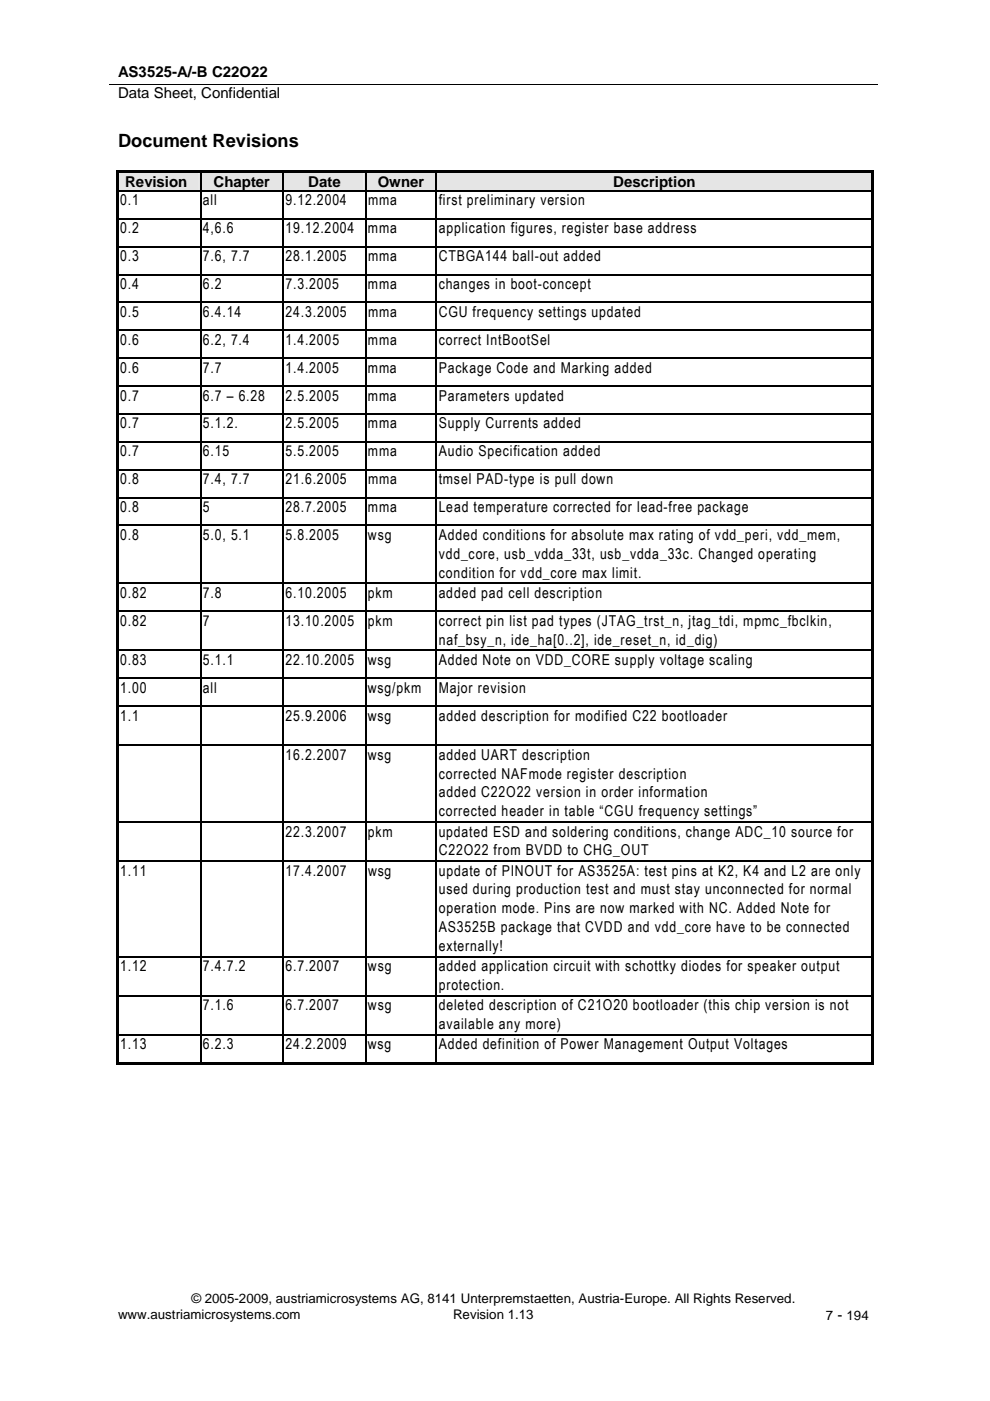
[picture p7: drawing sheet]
<svg xmlns="http://www.w3.org/2000/svg" width="210mm" height="297mm" viewBox="0 0 210 297" stroke-linecap="round" stroke-linejoin="round" font-family="sans-serif">
<defs><g id="words">
<text font-size="3.9" x="25" y="31.1">Document Revisions</text>
<g font-size="3.2">
<text x="25" y="16.3">AS3525-A/-B C22O22</text>
<text x="25" y="20.9">Data Sheet, Confidential</text>
<text x="26.5" y="39.6">Revision</text>
<text x="45.3" y="39.6">Chapter</text>
<text x="65.4" y="39.6">Date</text>
<text x="80.1" y="39.6">Owner</text>
<text x="130" y="39.6">Description</text>
<text x="25.5" y="43.6">0.1</text>
<text x="43" y="43.6">all</text>
<text x="60.5" y="43.6">9.12.2004</text>
<text x="78" y="43.6">mma</text>
<text x="93" y="43.6">first preliminary version</text>
<text x="25.5" y="49.5">0.2</text>
<text x="43" y="49.5">4,6.6</text>
<text x="60.5" y="49.5">19.12.2004</text>
<text x="78" y="49.5">mma</text>
<text x="93" y="49.5">application figures, register base address</text>
<text x="25.5" y="55.4">0.3</text>
<text x="43" y="55.4">7.6, 7.7</text>
<text x="60.5" y="55.4">28.1.2005</text>
<text x="78" y="55.4">mma</text>
<text x="93" y="55.4">CTBGA144 ball-out added</text>
<text x="25.5" y="61.3">0.4</text>
<text x="43" y="61.3">6.2</text>
<text x="60.5" y="61.3">7.3.2005</text>
<text x="78" y="61.3">mma</text>
<text x="93" y="61.3">changes in boot-concept</text>
<text x="25.5" y="67.2">0.5</text>
<text x="43" y="67.2">6.4.14</text>
<text x="60.5" y="67.2">24.3.2005</text>
<text x="78" y="67.2">mma</text>
<text x="93" y="67.2">CGU frequency settings updated</text>
<text x="25.5" y="73.1">0.6</text>
<text x="43" y="73.1">6.2, 7.4</text>
<text x="60.5" y="73.1">1.4.2005</text>
<text x="78" y="73.1">mma</text>
<text x="93" y="73.1">correct IntBootSel</text>
<text x="25.5" y="79">0.6</text>
<text x="43" y="79">7.7</text>
<text x="60.5" y="79">1.4.2005</text>
<text x="78" y="79">mma</text>
<text x="93" y="79">Package Code and Marking added</text>
<text x="25.5" y="84.9">0.7</text>
<text x="43" y="84.9">6.7 – 6.28</text>
<text x="60.5" y="84.9">2.5.2005</text>
<text x="78" y="84.9">mma</text>
<text x="93" y="84.9">Parameters updated</text>
<text x="25.5" y="90.8">0.7</text>
<text x="43" y="90.8">5.1.2.</text>
<text x="60.5" y="90.8">2.5.2005</text>
<text x="78" y="90.8">mma</text>
<text x="93" y="90.8">Supply Currents added</text>
<text x="25.5" y="96.8">0.7</text>
<text x="43" y="96.8">6.15</text>
<text x="60.5" y="96.8">5.5.2005</text>
<text x="78" y="96.8">mma</text>
<text x="93" y="96.8">Audio Specification added</text>
<text x="25.5" y="102.7">0.8</text>
<text x="43" y="102.7">7.4, 7.7</text>
<text x="60.5" y="102.7">21.6.2005</text>
<text x="78" y="102.7">mma</text>
<text x="93" y="102.7">tmsel PAD-type is pull down</text>
<text x="25.5" y="108.6">0.8</text>
<text x="43" y="108.6">5</text>
<text x="60.5" y="108.6">28.7.2005</text>
<text x="78" y="108.6">mma</text>
<text x="93" y="108.6">Lead temperature corrected for lead-free package</text>
<text x="25.5" y="114.5">0.8</text>
<text x="43" y="114.5">5.0, 5.1</text>
<text x="60.5" y="114.5">5.8.2005</text>
<text x="78" y="114.5">wsg</text>
<text x="93" y="118.5">vdd_core, usb_vdda_33t, usb_vdda_33c. Changed operating</text>
<text x="93" y="114.5">Added conditions for absolute max rating of vdd_peri, vdd_mem,</text>
<text x="93" y="122.5">condition for vdd_core max limit.</text>
<text x="25.5" y="126.8">0.82</text>
<text x="43" y="126.8">7.8</text>
<text x="60.5" y="126.8">6.10.2005</text>
<text x="78" y="126.8">pkm</text>
<text x="93" y="126.8">added pad cell description</text>
<text x="25.5" y="132.7">0.82</text>
<text x="43" y="132.7">7</text>
<text x="60.5" y="132.7">13.10.2005</text>
<text x="78" y="132.7">pkm</text>
<text x="93" y="132.7">correct pin list pad types (JTAG_trst_n, jtag_tdi, mpmc_fbclkin,</text>
<text x="93" y="136.7">naf_bsy_n, ide_ha[0..2], ide_reset_n, id_dig)</text>
<text x="25.5" y="140.9">0.83</text>
<text x="43" y="140.9">5.1.1</text>
<text x="60.5" y="140.9">22.10.2005</text>
<text x="78" y="140.9">wsg</text>
<text x="93" y="140.9">Added Note on VDD_CORE supply voltage scaling</text>
<text x="25.5" y="146.9">1.00</text>
<text x="43" y="146.9">all</text>
<text x="78" y="146.9">wsg/pkm</text>
<text x="93" y="146.9">Major revision</text>
<text x="25.5" y="152.8">1.1</text>
<text x="60.5" y="152.8">25.9.2006</text>
<text x="78" y="152.8">wsg</text>
<text x="93" y="152.8">added description for modified C22 bootloader</text>
<text x="60.5" y="161.1">16.2.2007</text>
<text x="78" y="161.1">wsg</text>
<text x="93" y="161.1">added UART description</text>
<text x="93" y="165.1">corrected NAFmode register description</text>
<text x="93" y="169.1">added C22O22 version in order information</text>
<text x="93" y="173.1">corrected header in table “CGU frequency settings”</text>
<text x="60.5" y="177.4">22.3.2007</text>
<text x="78" y="177.4">pkm</text>
<text x="93" y="177.4">updated ESD and soldering conditions, change ADC_10 source for</text>
<text x="25.5" y="185.6">1.11</text>
<text x="60.5" y="185.6">17.4.2007</text>
<text x="78" y="185.6">wsg</text>
<text x="93" y="181.4">C22O22 from BVDD to CHG_OUT</text>
<text x="93" y="185.6">update of PINOUT for AS3525A: test pins at K2, K4 and L2 are only</text>
<text x="93" y="189.6">used during production test and must stay unconnected for normal</text>
<text x="93" y="193.6">operation mode. Pins are now marked with NC. Added Note for</text>
<text x="93" y="197.7">AS3525B package that CVDD and vdd_core have to be connected</text>
<text x="93" y="201.7">externally!</text>
<text x="25.5" y="205.9">1.12</text>
<text x="43" y="205.9">7.4.7.2</text>
<text x="60.5" y="205.9">6.7.2007</text>
<text x="78" y="205.9">wsg</text>
<text x="93" y="209.9">protection.</text>
<text x="93" y="205.9">added application circuit with schottky diodes for speaker output</text>
<text x="43" y="214.2">7.1.6</text>
<text x="60.5" y="214.2">6.7.2007</text>
<text x="78" y="214.2">wsg</text>
<text x="93" y="214.2">deleted description of C21O20 bootloader (this chip version is not</text>
<text x="93" y="218.2">available any more)</text>
<text x="25.5" y="222.5">1.13</text>
<text x="43" y="222.5">6.2.3</text>
<text x="60.5" y="222.5">24.2.2009</text>
<text x="78" y="222.5">wsg</text>
<text x="93" y="222.5">Added definition of Power Management Output Voltages</text>
</g>
<g font-size="2.8">
<text x="25" y="279.6">www.austriamicrosystems.com</text>
<text x="40.6" y="276.4">© 2005-2009, austriamicrosystems AG, 8141 Unterpremstaetten, Austria-Europe. All Rights Reserved.</text>
<text x="96.1" y="279.6">Revision 1.13</text>
<text x="175.1" y="280">7 - 194</text>
</g>
</g></defs>
<path d="M23.1 17.8h162.9" fill="none" stroke="#000" stroke-width=".21"/>
<g fill="#e5e5e5">
<path d="M25.3 36.7h17.1v3.7h-17.1z"/>
<path d="M25.5 36.7h16.5v3.7h-16.5z"/>
<path d="M42.7 36.7h17.2v3.7h-17.2z"/>
<path d="M43 36.7h16.5v3.7h-16.5z"/>
<path d="M60.2 36.7h17.2v3.7h-17.2z"/>
<path d="M60.5 36.7h16.5v3.7h-16.5z"/>
<path d="M77.7 36.7h14.7v3.7h-14.7z"/>
<path d="M78 36.7h14v3.7h-14z"/>
<path d="M92.7 36.7h92.1v3.7h-92.1z"/>
<path d="M93 36.7h91.5v3.7h-91.5z"/>
</g>
<g fill="#000">
<path d="M24.7 36.2h.6v.5h-.6zM24.7 36.2h160.6v.5h-160.6zM184.8 36.2h.5v.5h-.5zM24.7 36.7h.6v3.7h-.6zM24.7 40.4h.6v.2h-.6zM24.7 40.6h.6v5.7h-.6zM24.7 46.3h.6v.3h-.6zM24.7 46.6h.6v5.6h-.6zM24.7 52.2h.6v.3h-.6zM24.7 52.5h.6v5.6h-.6zM24.7 58.1h.6v.3h-.6zM42.4 40.4h.3v.2h-.3z"/>
<path d="M42.4 46.3h.3v.3h-.3zM42.4 52.2h.3v.3h-.3zM42.4 58.1h.3v.3h-.3zM59.9 40.4h.3v.2h-.3zM59.9 46.3h.3v.3h-.3zM59.9 52.2h.3v.3h-.3zM59.9 58.1h.3v.3h-.3zM77.4 40.4h.3v.2h-.3zM77.4 46.3h.3v.3h-.3zM77.4 52.2h.3v.3h-.3zM77.4 58.1h.3v.3h-.3zM92.4 40.4h.3v.2h-.3z"/>
<path d="M92.4 46.3h.3v.3h-.3zM92.4 52.2h.3v.3h-.3zM92.4 58.1h.3v.3h-.3zM184.8 36.7h.5v3.7h-.5zM184.8 40.4h.5v.2h-.5zM184.8 40.6h.5v5.7h-.5zM184.8 46.3h.5v.3h-.5zM184.8 46.6h.5v5.6h-.5zM184.8 52.2h.5v.3h-.5zM184.8 52.5h.5v5.6h-.5zM184.8 58.1h.5v.3h-.5zM24.7 58.4h.6v5.6h-.6z"/>
<path d="M24.7 64h.6v.3h-.6zM24.7 64.3h.6v5.6h-.6zM24.7 69.9h.6v.3h-.6zM24.7 70.2h.6v5.6h-.6zM24.7 75.8h.6v.3h-.6zM42.4 64h.3v.3h-.3zM42.4 69.9h.3v.3h-.3zM42.4 75.8h.3v.3h-.3zM59.9 64h.3v.3h-.3zM59.9 69.9h.3v.3h-.3zM59.9 75.8h.3v.3h-.3zM77.4 64h.3v.3h-.3z"/>
<path d="M77.4 69.9h.3v.3h-.3zM77.4 75.8h.3v.3h-.3zM92.4 64h.3v.3h-.3zM92.4 69.9h.3v.3h-.3zM92.4 75.8h.3v.3h-.3zM184.8 58.4h.5v5.6h-.5zM184.8 64h.5v.3h-.5zM184.8 64.3h.5v5.6h-.5zM184.8 69.9h.5v.3h-.5zM184.8 70.2h.5v5.6h-.5zM184.8 75.8h.5v.3h-.5zM24.7 76.1h.6v5.6h-.6z"/>
<path d="M24.7 81.7h.6v.3h-.6zM24.7 82h.6v5.7h-.6zM24.7 87.7h.6v.2h-.6zM24.7 87.9h.6v5.7h-.6zM24.7 93.6h.6v.2h-.6zM24.7 93.8h.6v5.7h-.6zM24.7 99.5h.6v.2h-.6zM42.4 81.7h.3v.3h-.3zM42.4 87.7h.3v.2h-.3zM42.4 93.6h.3v.2h-.3zM42.4 99.5h.3v.2h-.3zM59.9 81.7h.3v.3h-.3z"/>
<path d="M59.9 87.7h.3v.2h-.3zM59.9 93.6h.3v.2h-.3zM59.9 99.5h.3v.2h-.3zM77.4 81.7h.3v.3h-.3zM77.4 87.7h.3v.2h-.3zM77.4 93.6h.3v.2h-.3zM77.4 99.5h.3v.2h-.3zM92.4 81.7h.3v.3h-.3zM92.4 87.7h.3v.2h-.3zM92.4 93.6h.3v.2h-.3zM92.4 99.5h.3v.2h-.3zM184.8 76.1h.5v5.6h-.5z"/>
<path d="M184.8 81.7h.5v.3h-.5zM184.8 82h.5v5.7h-.5zM184.8 87.7h.5v.2h-.5zM184.8 87.9h.5v5.7h-.5zM184.8 93.6h.5v.2h-.5zM184.8 93.8h.5v5.7h-.5zM184.8 99.5h.5v.2h-.5zM24.7 99.7h.6v5.7h-.6zM24.7 105.4h.6v.2h-.6zM24.7 105.6h.6v5.7h-.6zM24.7 111.3h.6v.2h-.6zM42.4 105.4h.3v.2h-.3z"/>
<path d="M42.4 111.3h.3v.2h-.3zM59.9 105.4h.3v.2h-.3zM59.9 111.3h.3v.2h-.3zM77.4 105.4h.3v.2h-.3zM77.4 111.3h.3v.2h-.3zM92.4 105.4h.3v.2h-.3zM92.4 111.3h.3v.2h-.3zM184.8 99.7h.5v5.7h-.5zM184.8 105.4h.5v.2h-.5zM184.8 105.6h.5v5.7h-.5zM184.8 111.3h.5v.2h-.5zM24.7 111.5h.6v12.1h-.6z"/>
<path d="M24.7 123.6h.6v.2h-.6zM24.7 123.8h.6v5.7h-.6zM24.7 129.5h.6v.3h-.6zM24.7 129.8h.6v8h-.6zM24.7 137.8h.6v.2h-.6zM42.4 123.6h.3v.2h-.3zM42.4 129.5h.3v.3h-.3zM42.4 137.8h.3v.2h-.3zM59.9 123.6h.3v.2h-.3zM59.9 129.5h.3v.3h-.3zM59.9 137.8h.3v.2h-.3zM77.4 123.6h.3v.2h-.3z"/>
<path d="M77.4 129.5h.3v.3h-.3zM77.4 137.8h.3v.2h-.3zM92.4 123.6h.3v.2h-.3zM92.4 129.5h.3v.3h-.3zM92.4 137.8h.3v.2h-.3zM184.8 111.5h.5v12.1h-.5zM184.8 123.6h.5v.2h-.5zM184.8 123.8h.5v5.7h-.5zM184.8 129.5h.5v.3h-.5zM184.8 129.8h.5v8h-.5zM184.8 137.8h.5v.2h-.5zM24.7 138h.6v5.7h-.6z"/>
<path d="M24.7 143.7h.6v.2h-.6zM24.7 143.9h.6v5.7h-.6zM24.7 149.6h.6v.3h-.6zM24.7 149.9h.6v8h-.6zM24.7 157.9h.6v.2h-.6zM42.4 143.7h.3v.2h-.3zM42.4 149.6h.3v.3h-.3zM42.4 157.9h.3v.2h-.3zM59.9 143.7h.3v.2h-.3zM59.9 149.6h.3v.3h-.3zM59.9 157.9h.3v.2h-.3zM77.4 143.7h.3v.2h-.3z"/>
<path d="M77.4 149.6h.3v.3h-.3zM77.4 157.9h.3v.2h-.3zM92.4 143.7h.3v.2h-.3zM92.4 149.6h.3v.3h-.3zM92.4 157.9h.3v.2h-.3zM184.8 138h.5v5.7h-.5zM184.8 143.7h.5v.2h-.5zM184.8 143.9h.5v5.7h-.5zM184.8 149.6h.5v.3h-.5zM184.8 149.9h.5v8h-.5zM184.8 157.9h.5v.2h-.5zM24.7 158.1h.6v16.1h-.6z"/>
<path d="M24.7 174.2h.6v.2h-.6zM42.4 174.2h.3v.2h-.3zM59.9 174.2h.3v.2h-.3zM77.4 174.2h.3v.2h-.3zM92.4 174.2h.3v.2h-.3zM184.8 158.1h.5v16.1h-.5zM184.8 174.2h.5v.2h-.5zM24.7 174.4h.6v8h-.6zM24.7 182.4h.6v.3h-.6zM42.4 182.4h.3v.3h-.3zM59.9 182.4h.3v.3h-.3zM77.4 182.4h.3v.3h-.3z"/>
<path d="M92.4 182.4h.3v.3h-.3zM184.8 174.4h.5v8h-.5zM184.8 182.4h.5v.3h-.5zM24.7 182.7h.6v20h-.6zM24.7 202.7h.6v.3h-.6zM24.7 203h.6v8h-.6zM24.7 211h.6v.3h-.6zM24.7 211.3h.6v8h-.6zM24.7 219.3h.6v.3h-.6zM42.4 202.7h.3v.3h-.3zM42.4 211h.3v.3h-.3zM42.4 219.3h.3v.3h-.3z"/>
<path d="M59.9 202.7h.3v.3h-.3zM59.9 211h.3v.3h-.3zM59.9 219.3h.3v.3h-.3zM77.4 202.7h.3v.3h-.3zM77.4 211h.3v.3h-.3zM77.4 219.3h.3v.3h-.3zM92.4 202.7h.3v.3h-.3zM92.4 211h.3v.3h-.3zM92.4 219.3h.3v.3h-.3zM184.8 182.7h.5v20h-.5zM184.8 202.7h.5v.3h-.5zM184.8 203h.5v8h-.5z"/>
<path d="M184.8 211h.5v.3h-.5zM184.8 211.3h.5v8h-.5zM184.8 219.3h.5v.3h-.5zM24.7 219.6h.6v6.1h-.6zM24.7 225.2h17.7v.5h-17.7zM42.4 225.2h17.5v.5h-17.5zM59.9 225.2h17.5v.5h-17.5zM77.4 225.2h15v.5h-15zM92.4 225.2h92.4v.5h-92.4zM184.8 219.6h.5v6.1h-.5zM184.8 225.2h.5v.5h-.5z"/>
</g>
<g fill="none" stroke="#000" stroke-width=".25">
<path d="M42.5 36.7v3.7M60 36.7v3.7M77.5 36.7v3.7M92.5 36.7v3.7M25.3 40.5h17.1M25.3 46.4h17.1M25.3 52.3h17.1M25.3 58.2h17.1M42.5 40.6v5.7M42.5 46.6v5.6M42.5 52.5v5.6M42.5 58.4v5.6"/>
<path d="M42.7 40.5h17.2M42.7 46.4h17.2M42.7 52.3h17.2M42.7 58.2h17.2M60 40.6v5.7M60 46.6v5.6M60 52.5v5.6M60 58.4v5.6M60.2 40.5h17.2M60.2 46.4h17.2M60.2 52.3h17.2M60.2 58.2h17.2"/>
<path d="M77.5 40.6v5.7M77.5 46.6v5.6M77.5 52.5v5.6M77.5 58.4v5.6M77.7 40.5h14.7M77.7 46.4h14.7M77.7 52.3h14.7M77.7 58.2h14.7M92.5 40.6v5.7M92.5 46.6v5.6M92.5 52.5v5.6M92.5 58.4v5.6"/>
<path d="M92.7 40.5h92.1M92.7 46.4h92.1M92.7 52.3h92.1M92.7 58.2h92.1M25.3 64.1h17.1M25.3 70h17.1M25.3 75.9h17.1M42.5 64.3v5.6M42.5 70.2v5.6M42.5 76.1v5.6M42.7 64.1h17.2M42.7 70h17.2"/>
<path d="M42.7 75.9h17.2M60 64.3v5.6M60 70.2v5.6M60 76.1v5.6M60.2 64.1h17.2M60.2 70h17.2M60.2 75.9h17.2M77.5 64.3v5.6M77.5 70.2v5.6M77.5 76.1v5.6M77.7 64.1h14.7M77.7 70h14.7"/>
<path d="M77.7 75.9h14.7M92.5 64.3v5.6M92.5 70.2v5.6M92.5 76.1v5.6M92.7 64.1h92.1M92.7 70h92.1M92.7 75.9h92.1M25.3 81.9h17.1M25.3 87.8h17.1M25.3 93.7h17.1M25.3 99.6h17.1M42.5 82v5.7"/>
<path d="M42.5 87.9v5.7M42.5 93.8v5.7M42.5 99.7v5.7M42.7 81.9h17.2M42.7 87.8h17.2M42.7 93.7h17.2M42.7 99.6h17.2M60 82v5.7M60 87.9v5.7M60 93.8v5.7M60 99.7v5.7M60.2 81.9h17.2"/>
<path d="M60.2 87.8h17.2M60.2 93.7h17.2M60.2 99.6h17.2M77.5 82v5.7M77.5 87.9v5.7M77.5 93.8v5.7M77.5 99.7v5.7M77.7 81.9h14.7M77.7 87.8h14.7M77.7 93.7h14.7M77.7 99.6h14.7M92.5 82v5.7"/>
<path d="M92.5 87.9v5.7M92.5 93.8v5.7M92.5 99.7v5.7M92.7 81.9h92.1M92.7 87.8h92.1M92.7 93.7h92.1M92.7 99.6h92.1M25.3 105.5h17.1M25.3 111.4h17.1M42.5 105.6v5.7M42.5 111.5v12.1M42.7 105.5h17.2"/>
<path d="M42.7 111.4h17.2M60 105.6v5.7M60 111.5v12.1M60.2 105.5h17.2M60.2 111.4h17.2M77.5 105.6v5.7M77.5 111.5v12.1M77.7 105.5h14.7M77.7 111.4h14.7M92.5 105.6v5.7M92.5 111.5v12.1M92.7 105.5h92.1"/>
<path d="M92.7 111.4h92.1M25.3 123.7h17.1M25.3 129.6h17.1M25.3 137.9h17.1M42.5 123.8v5.7M42.5 129.8v8M42.5 138v5.7M42.7 123.7h17.2M42.7 129.6h17.2M42.7 137.9h17.2M60 123.8v5.7M60 129.8v8"/>
<path d="M60 138v5.7M60.2 123.7h17.2M60.2 129.6h17.2M60.2 137.9h17.2M77.5 123.8v5.7M77.5 129.8v8M77.5 138v5.7M77.7 123.7h14.7M77.7 129.6h14.7M77.7 137.9h14.7M92.5 123.8v5.7M92.5 129.8v8"/>
<path d="M92.5 138v5.7M92.7 123.7h92.1M92.7 129.6h92.1M92.7 137.9h92.1M25.3 143.8h17.1M25.3 149.7h17.1M25.3 158h17.1M42.5 143.9v5.7M42.5 149.9v8M42.5 158.1v16.1M42.7 143.8h17.2M42.7 149.7h17.2"/>
<path d="M42.7 158h17.2M60 143.9v5.7M60 149.9v8M60 158.1v16.1M60.2 143.8h17.2M60.2 149.7h17.2M60.2 158h17.2M77.5 143.9v5.7M77.5 149.9v8M77.5 158.1v16.1M77.7 143.8h14.7M77.7 149.7h14.7"/>
<path d="M77.7 158h14.7M92.5 143.9v5.7M92.5 149.9v8M92.5 158.1v16.1M92.7 143.8h92.1M92.7 149.7h92.1M92.7 158h92.1M25.3 174.3h17.1M42.5 174.4v8M42.7 174.3h17.2M60 174.4v8M60.2 174.3h17.2"/>
<path d="M77.5 174.4v8M77.7 174.3h14.7M92.5 174.4v8M92.7 174.3h92.1M25.3 182.6h17.1M42.5 182.7v20M42.7 182.6h17.2M60 182.7v20M60.2 182.6h17.2M77.5 182.7v20M77.7 182.6h14.7M92.5 182.7v20"/>
<path d="M92.7 182.6h92.1M25.3 202.9h17.1M25.3 211.1h17.1M25.3 219.4h17.1M42.5 203v8M42.5 211.3v8M42.5 219.6v5.6M42.7 202.9h17.2M42.7 211.1h17.2M42.7 219.4h17.2M60 203v8M60 211.3v8"/>
<path d="M60 219.6v5.6M60.2 202.9h17.2M60.2 211.1h17.2M60.2 219.4h17.2M77.5 203v8M77.5 211.3v8M77.5 219.6v5.6M77.7 202.9h14.7M77.7 211.1h14.7M77.7 219.4h14.7M92.5 203v8M92.5 211.3v8"/>
<path d="M92.5 219.6v5.6M92.7 202.9h92.1M92.7 211.1h92.1M92.7 219.4h92.1"/>
</g>
<use href="#words"/>
</svg>
